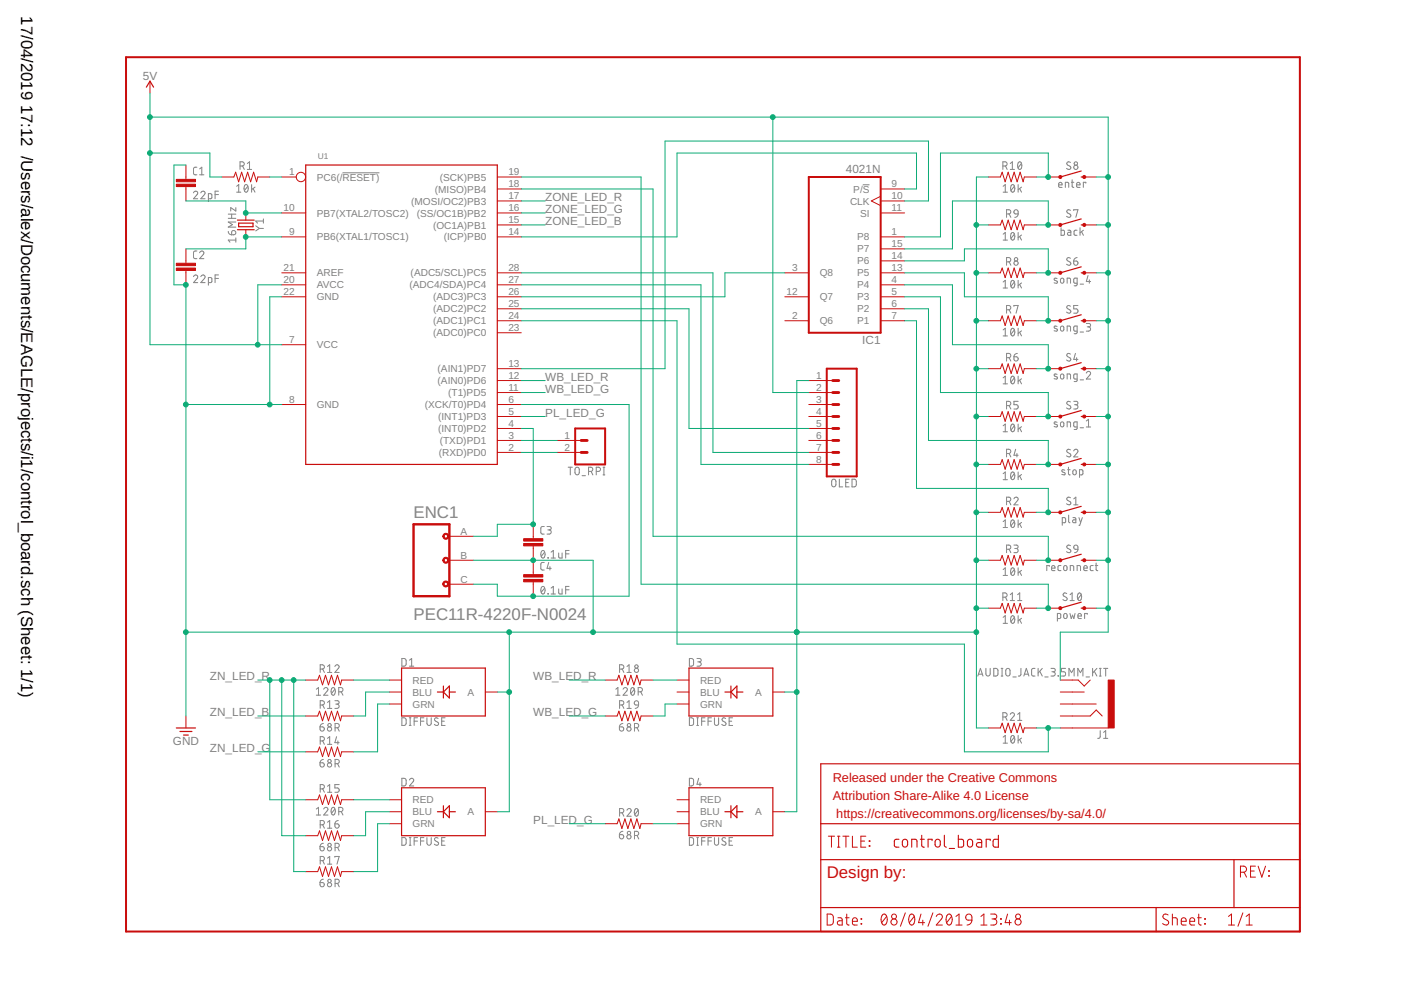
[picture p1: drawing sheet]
<svg xmlns="http://www.w3.org/2000/svg" width="297mm" height="210mm" viewBox="0 0 297 210" stroke-linecap="round" stroke-linejoin="round" font-family="sans-serif">
<defs><g id="words">
<g font-size="3.6" fill="#808080">
<text x="87.7" y="109.9">ENC1</text>
<text x="87.7" y="131.5">PEC11R-4220F-N0024</text>
</g>
<text font-size="3.6" fill="#c90d0c" x="175.3" y="186.1">Design by:</text>
<g font-size="3.5">
<text x="4.5" y="3.5" transform="rotate(90 4.5 3.5)">17/04/2019</text>
<text x="4.5" y="22.2" transform="rotate(90 4.5 22.2)">17:12 /Users/alex/Documents/EAGLE/projects/i1/control_board.sch (Sheet: 1/1)</text>
</g>
<g font-size="2.7" fill="#c90d0c">
<text x="176.6" y="165.8">Released under the Creative Commons</text>
<text x="176.6" y="169.6">Attribution Share-Alike 4.0 License</text>
<text x="177.3" y="173.4">https:/ creativecommons.org/licenses/by-sa/4.0/</text>
</g>
<g font-size="2.5" fill="#808080">
<text x="30.3" y="17">5V</text>
<text x="179.3" y="36.8">4021N</text>
<text x="115.6" y="42.6">ZONE_LED_R</text>
<text x="115.6" y="45.1">ZONE_LED_G</text>
<text x="115.6" y="47.7">ZONE_LED_B</text>
<text x="182.8" y="73">IC1</text>
<text x="115.6" y="80.7">WB_LED_R</text>
<text x="115.6" y="83.2">WB_LED_G</text>
<text x="115.6" y="88.3">PL_LED_G</text>
<text x="44.5" y="144.2">ZN_LED_R</text>
<text x="113.1" y="144.2">WB_LED_R</text>
<text x="44.5" y="151.8">ZN_LED_B</text>
<text x="113.1" y="151.8">WB_LED_G</text>
<text x="36.6" y="157.9">GND</text>
<text x="44.5" y="159.4">ZN_LED_G</text>
<text x="113.1" y="174.7">PL_LED_G</text>
</g>
<g font-size="2.1" fill="#808080">
<text x="61.3" y="37.2">1</text>
<text x="67.2" y="38.3">PC6(/RESET)</text>
<text x="92.2" y="40.8">(MISO)PB4</text>
<text x="93.2" y="38.3">(SCK)PB5</text>
<text x="107.8" y="37.2">19</text>
<text x="107.8" y="39.7">18</text>
<text x="180.9" y="40.8">P/S</text>
<text x="189" y="39.7">9</text>
<text x="60.1" y="44.8">10</text>
<text x="67.2" y="45.9">PB7(XTAL2/TOSC2)</text>
<text x="87.2" y="43.4">(MOSI/OC2)PB3</text>
<text x="88.4" y="45.9">(SS/OC1B)PB2</text>
<text x="107.8" y="42.3">17</text>
<text x="107.8" y="44.8">16</text>
<text x="107.8" y="47.3">15</text>
<text x="180.2" y="43.4">CLK</text>
<text x="182.4" y="45.9">SI</text>
<text x="189" y="42.3">10</text>
<text x="189" y="44.8">11</text>
<text x="61.3" y="49.9">9</text>
<text x="67.2" y="51">PB6(XTAL1/TOSC1)</text>
<text x="91.8" y="48.4">(OC1A)PB1</text>
<text x="94.1" y="51">(ICP)PB0</text>
<text x="107.8" y="49.9">14</text>
<text x="181.7" y="53.5">P7</text>
<text x="181.7" y="51">P8</text>
<text x="189" y="52.4">15</text>
<text x="189" y="49.9">1</text>
<text x="60.1" y="57.5">21</text>
<text x="67.2" y="58.6">AREF</text>
<text x="87.1" y="58.6">(ADC5/SCL)PC5</text>
<text x="107.8" y="57.5">28</text>
<text x="168" y="57.5">3</text>
<text x="173.8" y="58.6">Q8</text>
<text x="181.7" y="58.6">P5</text>
<text x="181.7" y="56.1">P6</text>
<text x="189" y="57.5">13</text>
<text x="189" y="54.9">14</text>
<text x="60.1" y="62.6">22</text>
<text x="60.1" y="60">20</text>
<text x="67.2" y="63.7">GND</text>
<text x="67.2" y="61.1">AVCC</text>
<text x="86.8" y="61.1">(ADC4/SDA)PC4</text>
<text x="91.8" y="63.7">(ADC3)PC3</text>
<text x="107.8" y="60">27</text>
<text x="107.8" y="62.6">26</text>
<text x="107.8" y="65.1">25</text>
<text x="166.8" y="62.6">12</text>
<text x="173.8" y="63.7">Q7</text>
<text x="181.7" y="63.7">P3</text>
<text x="181.7" y="61.1">P4</text>
<text x="189" y="65.1">6</text>
<text x="189" y="62.6">5</text>
<text x="189" y="60">4</text>
<text x="91.8" y="66.2">(ADC2)PC2</text>
<text x="91.8" y="68.8">(ADC1)PC1</text>
<text x="91.8" y="71.3">(ADC0)PC0</text>
<text x="107.8" y="67.6">24</text>
<text x="107.8" y="70.2">23</text>
<text x="168" y="67.6">2</text>
<text x="173.8" y="68.8">Q6</text>
<text x="181.7" y="68.8">P1</text>
<text x="181.7" y="66.2">P2</text>
<text x="189" y="67.6">7</text>
<text x="61.3" y="72.7">7</text>
<text x="67.2" y="73.8">VCC</text>
<text x="107.8" y="77.8">13</text>
<text x="92.8" y="78.9">(AIN1)PD7</text>
<text x="92.8" y="81.5">(AIN0)PD6</text>
<text x="95" y="84">(T1)PD5</text>
<text x="107.8" y="80.3">12</text>
<text x="107.8" y="82.9">11</text>
<text x="173" y="80.3">1</text>
<text x="173" y="82.9">2</text>
<text x="61.3" y="85.4">8</text>
<text x="67.2" y="86.5">GND</text>
<text x="90" y="86.5">(XCK/T0)PD4</text>
<text x="92.9" y="89.1">(INT1)PD3</text>
<text x="107.8" y="85.4">6</text>
<text x="107.8" y="88">5</text>
<text x="173" y="85.4">3</text>
<text x="173" y="88">4</text>
<text x="92.9" y="91.6">(INT0)PD2</text>
<text x="93.2" y="94.2">(TXD)PD1</text>
<text x="107.8" y="90.5">4</text>
<text x="107.8" y="93">3</text>
<text x="107.8" y="95.6">2</text>
<text x="119.7" y="93">1</text>
<text x="119.7" y="95.6">2</text>
<text x="173" y="90.5">5</text>
<text x="173" y="93">6</text>
<text x="173" y="95.6">7</text>
<text x="93" y="96.7">(RXD)PD0</text>
<text x="173" y="98.1">8</text>
<text x="97.6" y="113.4">A</text>
<text x="97.6" y="118.4">B</text>
<text x="97.6" y="123.5">C</text>
<text x="87.5" y="147.5">BLU</text>
<text x="87.5" y="144.9">RED</text>
<text x="99.2" y="147.5">A</text>
<text x="148.4" y="147.5">BLU</text>
<text x="148.4" y="144.9">RED</text>
<text x="160.1" y="147.5">A</text>
<text x="87.5" y="150">GRN</text>
<text x="148.4" y="150">GRN</text>
<text x="87.5" y="172.9">BLU</text>
<text x="87.5" y="170.3">RED</text>
<text x="99.2" y="172.9">A</text>
<text x="148.4" y="172.9">BLU</text>
<text x="148.4" y="170.3">RED</text>
<text x="160.1" y="172.9">A</text>
<text x="87.5" y="175.4">GRN</text>
<text x="148.4" y="175.4">GRN</text>
</g>
<text font-size="1.8" fill="#808080" x="67.4" y="33.7">U1</text>
</g></defs>
<g fill="none" stroke="#808080" stroke-width=".21">
<path d="M41.7 35.5h-.5l-.2 .3v1.1l.2 .1 .5 .1M42.3 37.1h.9M42.3 35.8l.5-.3v1.6M50.2 39.5l.4-.4v1.6M50.9 35.2h.4a.44 .44 0 0 0 .5-.4 .44 .44 0 0 0-.5-.5h-.4v1.6M51.4 35.2l.4 .7M51.9 39.2l.3-.1a.95 .95 0 0 1 0 1.6 1 1 0 0 1-.3-1.5zM52.4 34.7l.5-.4v1.6M52.4 35.9h.9M52.5 39.5l-.7 .9M53.3 39.1v1.6M53.7 40l.4 .7"/>
<path d="M54.1 39.7l-.8 .5M72.6 36.6h7.8M182.9 39.2h1.4M212.6 35.2h.5a.44 .44 0 0 0 .4-.4 .44 .44 0 0 0-.4-.5h-.5v1.6M212.7 39.5l.4-.4v1.6M213.2 35.2l.3 .7M214.2 35.9h.9M214.2 34.7l.4-.4v1.6M214.5 39.2l.2-.1a.93 .93 0 0 1 0 1.6 1.02 1.02 0 0 1-.2-1.5zM215.1 39.5l-.8 .9M215.9 39.1v1.6M215.9 34.4l.3-.1a.95 .95 0 0 1 0 1.6 1 1 0 0 1-.3-1.5z"/>
<path d="M216.2 40l.4 .7M216.6 34.7l-.8 .9M216.6 39.7l-.7 .5M224.5 39.2h.7a.38 .38 0 0 0-.3-.5 .38 .38 0 0 0-.4 .3v.7h.7M225.9 39.7v-1l.7 .1v.9M227 34.4a.42 .42 0 0 0-.6-.1 .42 .42 0 0 0-.1 .6l.6 .3a.38 .38 0 0 1 .1 .6 .38 .38 0 0 1-.5 .1l-.4-.2M227.1 38.7h.6M227.3 38.1v1.5l.4 .1M228.3 39.2h.7a.38 .38 0 0 0-.3-.5 .38 .38 0 0 0-.4 .3l.1 .7h.6M230.2 38.8v-.1h-.5v1M41 40.9a.44 .44 0 0 1 .7-.3 .44 .44 0 0 1 .1 .7l-.8 .8h.9M41 58.7a.44 .44 0 0 1 .7-.4 .44 .44 0 0 1 .1 .7l-.8 .9h.9"/>
<path d="M41.7 53.2l-.5 .1-.2 .3v1l.2 .2h.5M42.3 53.6a.45 .45 0 0 1 .7-.4 .45 .45 0 0 1 .1 .8l-.8 .8h.9M42.6 40.9a.45 .45 0 0 1 .6-.4 .45 .45 0 0 1 .2 .8l-.8 .8h.9M42.6 58.7a.45 .45 0 0 1 .6-.4 .45 .45 0 0 1 .2 .7l-.8 .9h.9M44.2 42.1l.7-.1v-.7l-.1-.2h-.6v1.6M44.2 59.9h.6l.1-.1v-.7l-.1-.2-.6-.1v1.7M45.6 41.3h.7M45.6 59h.7M46.3 40.5h-.7v1.6M46.3 58.3h-.7v1.6M48.4 49.1l.3 .6 .4 .1M48.4 46.3h1.6"/>
<path d="M48.4 45.4h1.6M49.1 45.4v.9M49.2 49a.46 .46 0 0 1 .8 .1 .46 .46 0 0 1-.4 .7h-.5zM50 50.9h-1.6l.4 .5M50 44v.7l-1.1-.7v.7M50 50.4v1M50 47.1h-1.6l.9 .5-.9 .6h1.6M50.2 40.7h.9M54.2 47.9l.8 .5M55 48.4l-.8 .6M55 48.4h.8M55.8 46.9h-1.6l.4 .4"/>
<path d="M55.8 46.4v.9M212.7 50.9h.9M212.7 40.7h.9M212.7 49.7l.4-.4v1.6M212.7 59.8l.4-.4v1.7M213.4 55.5h.5a.46 .46 0 0 0 .4-.4 .46 .46 0 0 0-.4-.5h-.5v1.6M213.4 45.4h.5a.44 .44 0 0 0 .4-.5 .44 .44 0 0 0-.4-.4h-.5v1.6M214 55.5l.3 .7M214 45.4l.3 .7M214.5 59.5l.2-.1a.95 .95 0 0 1 0 1.7 1.04 1.04 0 0 1-.2-1.6zM214.5 49.4l.2-.1a.93 .93 0 0 1 0 1.6 1.02 1.02 0 0 1-.2-1.5zM215.1 59.8l-.8 .9"/>
<path d="M215.1 49.7l-.8 .8M215.1 44.6l.3-.1 .3 .1 .2 .8-.8-.1-.1-.4zM215.9 45.4l-.3 .6-.5 .1M215.9 49.3v1.6M215.9 59.4v1.7M216.2 50.1l.4 .8M216.6 60l-.7 .5M216.6 49.8l-.7 .6M224.1 59.1l-.4-.1-.2 .2 .7 .5v.2l-.2 .1h-.5M224.9 59.1h.6l.1 .6a.36 .36 0 0 1-.4 .3 .36 .36 0 0 1-.4-.3zM225 48.3v1.6h.6l.1-.9-.2-.2h-.5M226.4 48.8h.5l.1 .3v.8h-.5l-.2-.2 .1-.3 .6-.1"/>
<path d="M227 54.8a.42 .42 0 0 0-.6-.2 .42 .42 0 0 0-.1 .6l.6 .4a.38 .38 0 0 1 .1 .5 .38 .38 0 0 1-.5 .1l-.4-.2M227 44.6a.42 .42 0 0 0-.6-.1 .42 .42 0 0 0-.1 .6l.6 .3a.38 .38 0 0 1 .1 .5 .38 .38 0 0 1-.5 .2l-.4-.2M227.7 55.4h.5a.45 .45 0 0 1 .4 .4 .45 .45 0 0 1-.5 .4 .45 .45 0 0 1-.4-.4zM227.7 44.6v-.1h.8l-.4 1.6M228.4 48.8h-.5l-.2 .3 .1 .7 .6 .1M228.4 54.6l-.6 .3-.1 .5M229 48.3v1.6M229.3 49.1l.4 .8M229.7 48.8l-.7 .6M230.7 58.4l-.4 1.3h.9M231 59.3v.7M212.7 70l.4-.4v1.6"/>
<path d="M212.7 71.2h.9M212.7 61.1h.9M213.4 75.8h.5a.46 .46 0 0 0 .4-.4 .46 .46 0 0 0-.4-.5h-.5v1.7M213.4 65.7h.5a.46 .46 0 0 0 .4-.5 .46 .46 0 0 0-.4-.4h-.5v1.6M214 75.8l.3 .8M214 65.7l.3 .7M214.5 79.9l.1-.1a.8 .8 0 0 1 .6 .5 .8 .8 0 0 1-.2 .9l-.3 .2a1.04 1.04 0 0 1-.2-1.5zM214.5 69.7l.2-.1a.95 .95 0 0 1 0 1.6 1.04 1.04 0 0 1-.2-1.5zM215 75.6h.5a.45 .45 0 0 1 .4 .5 .45 .45 0 0 1-.5 .5 .45 .45 0 0 1-.4-.5zM215 65v-.2h.9l-.5 1.6M215.1 70l-.8 .9M215.7 74.9l-.6 .3-.1 .4"/>
<path d="M215.9 69.6v1.6M215.9 79.8v1.6M216.2 70.5l.4 .7M216.2 60.3l.4 .8M216.6 70.1l-.7 .6M224.1 79.4l-.5-.1-.1 .2 .7 .5v.2l-.2 .2-.5-.1M224.1 69.2h-.5l-.1 .2 .7 .4v.3l-.2 .1-.5-.1M224.9 79.4h.6l.1 .6a.36 .36 0 0 1-.4 .4 .36 .36 0 0 1-.4-.4zM224.9 69.2h.6l.1 .6a.36 .36 0 0 1-.4 .4 .36 .36 0 0 1-.4-.4zM226.3 70.2v-1.1l.6 .2 .1 .9M226.3 60v-1l.6 .1 .1 .9M227 75.1l-.3-.1a.37 .37 0 0 0-.5 .1 .37 .37 0 0 0 .2 .5l.5 .3a.38 .38 0 0 1 .1 .5 .38 .38 0 0 1-.5 .1l-.4-.2"/>
<path d="M227 64.9l-.3-.1a.37 .37 0 0 0-.5 .1 .37 .37 0 0 0 .2 .5l.5 .3a.38 .38 0 0 1 .1 .5 .38 .38 0 0 1-.5 .2l-.4-.2M228 74.9l-.3 1.3h.8M228.3 75.8v.8M228.4 70.2h-.6l-.1-.2v-.6l.1-.2 .6-.1v1.4l-.2 .2-.5 .1M228.4 60h-.6l-.1-.1v-.7l.1-.2h.6v1.3l-.2 .3h-.5M228.5 64.8h-.8v.7h.5a.46 .46 0 0 1 .4 .4 .46 .46 0 0 1-.4 .5h-.5M229 70.4h.7M229 60.2h.7M230.3 79.1a.45 .45 0 0 1 .6-.3 .45 .45 0 0 1 .2 .7l-.8 .9h.9M230.3 68.6h.6a.36 .36 0 0 1 .3 .3 .36 .36 0 0 1-.3 .4h-.4M230.8 69.3a.46 .46 0 0 1 .4 .5 .46 .46 0 0 1-.4 .4h-.5M120.5 99.1h.9"/>
<path d="M120.9 99.1v1.6M122.1 99.2l.3-.1 .3 .1 .1 1a.46 .46 0 0 1-.4 .5 .46 .46 0 0 1-.5-.5zM124.8 99.9h.5a.44 .44 0 0 0 .4-.4 .44 .44 0 0 0-.4-.4h-.5v1.6M125.3 99.9l.4 .8M126.4 99.9h.5a.44 .44 0 0 0 .4-.4 .44 .44 0 0 0-.4-.4h-.5v1.6M127.9 99.1h.3M128 99.1v1.6M212.7 80.1l.4-.3v1.6M212.7 90.3l.4-.4v1.6M212.7 91.5h.9M212.7 81.4h.9M213.4 96.2h.5a.46 .46 0 0 0 .4-.5 .46 .46 0 0 0-.4-.5h-.5v1.7"/>
<path d="M213.4 86h.5a.46 .46 0 0 0 .4-.5 .46 .46 0 0 0-.4-.4h-.5v1.6M214 96.2l.3 .7M214 86l.3 .7M214.5 90l.1-.1a.8 .8 0 0 1 .6 .6 .8 .8 0 0 1-.2 .8l-.3 .2a1.04 1.04 0 0 1-.2-1.5zM215.1 90.3l-.8 .9M215.1 80.1l-.8 .9M215.3 95.2l-.3 1.3h.9M215.6 96.2v.7M215.9 85.1h-.9v.7h.5a.46 .46 0 0 1 .4 .5 .46 .46 0 0 1-.4 .4h-.5M215.9 89.9v1.6M216.2 90.8l.4 .7M216.2 80.6l.4 .8"/>
<path d="M216.6 90.5l-.7 .5M216.6 80.3l-.7 .5M224.1 89.5h-.5l-.1 .2 .7 .4v.3l-.2 .1-.5-.1M224.9 89.6h.6l.1 .6a.36 .36 0 0 1-.4 .3 .36 .36 0 0 1-.4-.3zM225.7 99.7l-.4-.1-.2 .2 .7 .5v.3l-.2 .1-.5-.1M226.3 90.5v-1l.6 .1 .1 .9M226.3 80.4v-1.1l.6 .1 .1 1M226.3 99.6h.6M226.5 99.1l.1 1.4 .3 .2M227 95.4l-.3-.1a.37 .37 0 0 0-.5 .1 .37 .37 0 0 0 .2 .5l.6 .5a.47 .47 0 0 1-.3 .5 .47 .47 0 0 1-.6-.3M227 85.2l-.3-.1a.37 .37 0 0 0-.5 .2 .37 .37 0 0 0 .2 .5l.5 .2a.38 .38 0 0 1 .1 .6 .38 .38 0 0 1-.5 .1l-.4-.2M227.6 99.7h.5l.1 .6a.36 .36 0 0 1-.4 .4 .36 .36 0 0 1-.3-.4z"/>
<path d="M227.7 95.6a.44 .44 0 0 1 .6-.3 .44 .44 0 0 1 .1 .7l-.7 .9h.8M227.7 85.1h.5a.36 .36 0 0 1 .3 .3 .36 .36 0 0 1-.3 .4h-.4M228.1 85.8a.46 .46 0 0 1 .4 .5 .46 .46 0 0 1-.4 .4h-.4M228.4 90.5h-.6l-.1-.1v-.9h.7l-.1 1.4-.6 .2M228.4 80.4l-.6-.1-.1-.1v-.8l.7-.1-.1 1.5-.6 .1M229 90.7h.7M229 80.5h.7M230.3 90.5h.9M230.3 89.3l.5-.4v1.6M114.9 116.8l.2-.1a.93 .93 0 0 1 0 1.6 .98 .98 0 0 1-.2-1.5zM115.4 111.6l-.5 .1-.2 .3v1l.2 .2h.5M115.4 119.3h-.5l-.2 .3v1l.2 .2 .5 .1"/>
<path d="M115.5 117.1l-.7 .9M116 111.6h.5a.36 .36 0 0 1 .4 .4 .36 .36 0 0 1-.4 .4h-.4M116.2 118.2l.1 .1zM116.3 119.3l-.3 1.2h.9M116.4 112.4a.44 .44 0 0 1 .5 .4 .44 .44 0 0 1-.5 .4h-.4M116.8 118.3h1M116.8 117.1l.5-.4v1.6M118.5 117.2v1l.2 .1h.5v-1.1M119.9 117.4h.8M120.7 116.7h-.8v1.6M123.4 100.9h.7M127.9 100.7h.3"/>
<path d="M176.5 101.7l.3-.1 .3 .1 .1 1.1a.46 .46 0 0 1-.4 .4 .46 .46 0 0 1-.5-.4zM178 101.6v1.6h.7M179.3 102.3h.5M180 101.6h-.7v1.6h.7M180.6 101.6h.7l.2 .3 .1 .9-.3 .4h-.7zM212.7 110.6l.4-.4v1.6M212.7 100.4l.4-.3v1.6M212.7 111.8h.9M212.7 101.7h.9M213.4 106.3h.5a.44 .44 0 0 0 .4-.4 .44 .44 0 0 0-.4-.5h-.5v1.6M213.4 116.5h.5a.44 .44 0 0 0 .4-.5 .44 .44 0 0 0-.4-.4h-.5v1.6M214 106.3l.3 .7"/>
<path d="M214 116.5l.3 .7M214.5 110.3l.2-.1a.93 .93 0 0 1 0 1.6 1.02 1.02 0 0 1-.2-1.5zM214.5 100.2l.2-.1a.95 .95 0 0 1 0 1.6 1.06 1.06 0 0 1-.2-1.5zM215 105.8a.44 .44 0 0 1 .6-.4 .44 .44 0 0 1 .1 .7l-.7 .9h.9M215 115.6h.5a.36 .36 0 0 1 .4 .3 .36 .36 0 0 1-.4 .4h-.4M215.1 110.6l-.8 .9M215.1 100.4l-.8 .9M215.4 116.3a.44 .44 0 0 1 .5 .4 .44 .44 0 0 1-.5 .5h-.4M215.9 100.1v1.6M215.9 110.2v1.6M216.2 111.1l.4 .7M216.2 100.9l.4 .8"/>
<path d="M216.6 110.8l-.7 .5M216.6 100.6l-.7 .6M224.9 119.9h-.4l-.2 .3 .1 .7 .5 .1M225.2 110.8h.6l.1-.1v-.7l-.1-.2-.6-.1v1.7M226.6 109.2v1.4l.3 .2M227 105.5a.42 .42 0 0 0-.6-.1 .42 .42 0 0 0-.1 .6l.7 .4a.42 .42 0 0 1-.1 .6 .42 .42 0 0 1-.6-.1l-.2-.1M227 115.7a.42 .42 0 0 0-.6-.1 .42 .42 0 0 0-.1 .6l.6 .3a.38 .38 0 0 1 .1 .5 .38 .38 0 0 1-.5 .2l-.4-.2M227.5 109.7l.4 .1 .2 .2v.8h-.5l-.2-.2 .1-.3 .6-.1M227.7 105.8l.4-.4v1.6M227.7 107h.8M227.8 115.7l.3-.1 .3 .1 .1 .8-.7-.1-.1-.4zM228.5 116.5l-.1 .4-.6 .3"/>
<path d="M228.8 109.7l.3 1.1M228.9 100.7h.5l.2-.2-.1-.9h-.6v1.6M229.5 109.7l-.6 1.7h-.1M231.8 119.9h-.5l-.2 .3 .1 .7 .6 .1M232.2 119.9h.6M232.4 119.4v1.3l.1 .2 .3 .1M85.2 139.6l.6 .1 .3 .2v.9l-.3 .4h-.6zM86.8 140l.5-.4v1.6M114.9 124.4l.2-.1a.93 .93 0 0 1 0 1.6 .98 .98 0 0 1-.2-1.5zM115.5 124.7l-.7 .9M116.2 125.9h.1zM116.6 120.1v.8"/>
<path d="M116.8 124.7l.5-.4v1.6M116.8 125.9h1M118.5 124.9v.9l.2 .1h.5v-1M119.9 125.1h.8M120.7 124.3h-.8v1.6M146.2 139.6l.6 .1 .2 .2v1.1l-.2 .2h-.6zM147.8 139.6h.5a.36 .36 0 0 1 .4 .4 .36 .36 0 0 1-.4 .3h-.4M212.6 126.6h.5a.46 .46 0 0 0 .4-.4 .46 .46 0 0 0-.4-.5h-.5v1.6M212.7 120.8l.4-.4v1.6M212.7 130.9l.4-.4v1.7M212.7 122h.9M212.7 132.2h.9"/>
<path d="M213.2 126.6l.3 .7M214.2 126.1l.4-.4v1.6M214.2 127.3h.9M214.5 120.5l.2-.1a.93 .93 0 0 1 0 1.6 1.02 1.02 0 0 1-.2-1.5zM214.5 130.7l.2-.2a.95 .95 0 0 1 0 1.7 1.02 1.02 0 0 1-.2-1.5zM215.1 120.8l-.8 .8M215.1 130.9l-.8 .9M215.8 127.3h.8M215.8 126.1l.4-.4v1.6M215.9 120.4v1.6M215.9 130.5v1.7M216.2 121.2l.4 .8"/>
<path d="M216.2 131.4l.4 .8M216.6 120.9l-.7 .6M216.6 131.1l-.7 .5M222.5 120.1v-.2h-.6v1.1M223 120.5h.7a.38 .38 0 0 0-.3-.6 .38 .38 0 0 0-.4 .4v.6l.7 .1M224.2 131.1h.5l.2-.1v-.7l-.1-.2h-.6v1.6M225.6 120h.5l.1 .6a.36 .36 0 0 1-.3 .4 .36 .36 0 0 1-.4-.4zM225.6 130.2h.6l.1 .6a.37 .37 0 0 1-.4 .3 .37 .37 0 0 1-.4-.3zM226.2 125.9l-.5-.2-.2 .1-.1 .3 .1 .2 .6 .4a.38 .38 0 0 1 .1 .5 .38 .38 0 0 1-.5 .1l-.4-.2M226.9 130.1l.2 1 .3-.7 .3 .7 .2-1M226.9 126.1l.4-.4v1.6M226.9 127.3h.9"/>
<path d="M226.9 121v-1.1l.7 .2 .1 .9M228.4 121v-1.1l.7 .2v.9M228.5 130.6h.8a.38 .38 0 0 0-.3-.5 .38 .38 0 0 0-.5 .3l.1 .7h.7M228.6 125.8l.3-.1a.97 .97 0 0 1 0 1.6 1 1 0 0 1-.3-1.5zM229.2 126.1l-.7 .9M229.8 120.5h.7a.38 .38 0 0 0-.2-.6 .38 .38 0 0 0-.5 .4l.1 .6 .6 .1M230.5 130.3v-.2h-.5v1M67.1 146.1l.4-.3v1.6M67.1 147.4h.9M67.8 154.1h.6a.45 .45 0 0 1 .4 .5 .45 .45 0 0 1-.5 .4 .45 .45 0 0 1-.5-.4zM67.9 141.9h.4a.46 .46 0 0 0 .5-.5 .46 .46 0 0 0-.5-.5h-.4v1.7M67.9 149.5h.4a.46 .46 0 0 0 .5-.5 .46 .46 0 0 0-.5-.4h-.4v1.6"/>
<path d="M67.9 157.1h.4a.46 .46 0 0 0 .5-.5 .46 .46 0 0 0-.5-.4h-.4v1.6M68.4 141.9l.4 .7M68.4 149.5l.4 .7M68.4 157.1l.4 .7M68.6 153.4l-.5 .1-.3 .6M68.6 146.1a.44 .44 0 0 1 .7-.3 .44 .44 0 0 1 .1 .7l-.8 .9h.9M69.4 141.3l.5-.4v1.7M69.4 148.9l.5-.3v1.6M69.4 156.5l.5-.3v1.6M69.4 142.6h.9M69.4 150.2h.9M69.4 157.8h.9"/>
<path d="M70.4 145.9l.2-.1a.95 .95 0 0 1 0 1.6 1 1 0 0 1-.2-1.5zM71 141.3a.44 .44 0 0 1 .6-.3 .44 .44 0 0 1 .2 .7l-.8 .9h.9M71 148.6h.6a.36 .36 0 0 1 .3 .3 .36 .36 0 0 1-.3 .4h-.4M71 146.1l-.7 .9M71 154.3h.5a.46 .46 0 0 0 .4-.5 .46 .46 0 0 0-.4-.4h-.5v1.6M71.4 156.2l-.4 1.3h.9M71.4 149.3a.46 .46 0 0 1 .5 .4 .46 .46 0 0 1-.5 .5h-.4M71.6 154.3l.3 .7M71.6 157.1v.7M71.8 146.7h.5a.46 .46 0 0 0 .4-.5 .46 .46 0 0 0-.4-.4h-.5v1.6M72.4 146.7l.3 .7M85.2 152.2h.6l.3 .3v.9l-.3 .4h-.6z"/>
<path d="M86.8 152.2h.4M86.8 153.8h.4M86.8 141.2h.9M87 152.2v1.6M87.8 152.9h.7M88.5 152.2h-.7v1.6M89.2 152.9h.7M89.9 152.2h-.7v1.6M90.5 152.2v1.2a.46 .46 0 0 0 .5 .4 .46 .46 0 0 0 .4-.4v-1.2M92.9 152.3l-.5-.1-.3 .3 .1 .3 .6 .3a.4 .4 0 0 1 .1 .6 .4 .4 0 0 1-.6 0l-.2-.1M93.6 152.9h.6M94.4 152.2h-.8v1.6h.8"/>
<path d="M130.6 147.4h.9M130.6 146.1l.4-.3v1.6M131.3 154.1h.6a.46 .46 0 0 1 .3 .5 .46 .46 0 0 1-.4 .4 .46 .46 0 0 1-.5-.4zM131.4 141.9h.4a.46 .46 0 0 0 .5-.5 .46 .46 0 0 0-.5-.5h-.4v1.7M131.4 149.5h.4a.46 .46 0 0 0 .5-.5 .46 .46 0 0 0-.5-.4h-.4v1.6M131.9 141.9l.4 .7M131.9 149.5l.4 .7M132.1 153.4l-.6 .3-.2 .4M132.1 146.1a.45 .45 0 0 1 .6-.3 .45 .45 0 0 1 .2 .7l-.8 .9h.9M132.9 142.6h.9M132.9 150.2h.9M132.9 141.3l.5-.4v1.7"/>
<path d="M132.9 148.9l.5-.3v1.6M133.9 145.9l.2-.1a.97 .97 0 0 1 0 1.6 1.02 1.02 0 0 1-.2-1.5zM134.5 146.1l-.7 .9M134.5 154.3h.5a.46 .46 0 0 0 .4-.5 .46 .46 0 0 0-.4-.4h-.5v1.6M134.6 148.7l.3-.1 .4 .1 .1 .8-.8-.1-.1-.4zM135.1 154.3l.3 .7M135.3 146.7h.4a.46 .46 0 0 0 .5-.5 .46 .46 0 0 0-.5-.4h-.4v1.6M135.4 149.5l-.1 .4-.6 .3M135.9 146.7l.3 .7M146.2 152.2h.6l.2 .3v1l-.2 .3h-.6zM147.7 152.2h.4M147.7 153.8h.4"/>
<path d="M147.9 152.2v1.6M148.2 140.3a.46 .46 0 0 1 .5 .5 .46 .46 0 0 1-.5 .4h-.4M148.8 152.9h.7M149.5 152.2h-.7v1.6M150.1 152.9h.7M150.8 152.2h-.7v1.6M151.5 152.2v1.2a.44 .44 0 0 0 .4 .4 .44 .44 0 0 0 .5-.4v-1.2M153.8 152.3l-.1-.1a.38 .38 0 0 0-.6 .1 .38 .38 0 0 0 .2 .6l.5 .2a.41 .41 0 0 1 0 .7 .41 .41 0 0 1-.6-.1l-.2-.1M154.6 152.9h.5M155.3 152.2h-.7v1.6h.7M207.3 143.3l.6-1.6 .5 1.6M207.5 142.9h.8"/>
<path d="M209 141.7v1.2a.46 .46 0 0 0 .5 .4 .46 .46 0 0 0 .4-.4v-1.2M210.7 141.7l.6 .1 .3 .2v1.1l-.3 .2h-.6zM212.3 141.7h.3M212.3 143.3h.3M212.5 141.7v1.6M212.6 152h.5a.46 .46 0 0 0 .4-.4 .46 .46 0 0 0-.4-.5h-.5v1.6M212.7 156.3l.4-.4v1.7M212.7 157.6h.9M213.2 152l.3 .7M213.4 141.9l.3-.2 .3 .2 .2 1a.46 .46 0 0 1-.5 .4 .46 .46 0 0 1-.5-.4zM214.2 151.5a.44 .44 0 0 1 .6-.4 .44 .44 0 0 1 .2 .7l-.8 .9h.9M214.5 156h.1a.8 .8 0 0 1 .6 .5 .8 .8 0 0 1-.2 .8l-.3 .3a1.04 1.04 0 0 1-.2-1.6z"/>
<path d="M214.7 143.5h.8M215.1 156.3l-.8 .9M215.8 151.5l.4-.4v1.6M215.8 152.7h.8M215.9 155.9v1.7M216.2 156.8l.4 .8M216.5 141.7l-.1 1.4-.5 .2M216.6 156.5l-.7 .5M217.1 143.3l.5-1.6 .6 1.6M217.2 142.9h.8M219.4 141.7l-.5 .1-.2 .3v1l.2 .2h.5M220.1 141.7v1.6"/>
<path d="M220.5 142.3l.5 1M221 141.7l-.9 1M221.5 143.5h.7M222.8 141.7h.6a.36 .36 0 0 1 .3 .4 .36 .36 0 0 1-.3 .3h-.4M223.3 142.4a.46 .46 0 0 1 .4 .5 .46 .46 0 0 1-.4 .4h-.5M224.3 143.3h.1zM225.9 141.7h-.9v.7h.6a.46 .46 0 0 1 .3 .5 .46 .46 0 0 1-.3 .4h-.6M226.6 143.3v-1.6l.6 .9 .5-.9v1.6M228.5 143.3v-1.6l.6 .9 .5-.9v1.6M230.3 143.5h.7M231.7 141.7v1.6M232 142.3l.6 1"/>
<path d="M232.6 141.7l-.9 1M233.1 141.7h.4M233.1 143.3h.4M233.3 154.9l-.1 1.4-.1 .2h-.4M233.3 141.7v1.6M234 141.7h.9M234 155.3l.4-.4v1.6M234 156.5h.9M234.4 141.7v1.6M67.1 171.5l.4-.3v1.6M67.1 172.8h.9M67.8 161.7h.6a.45 .45 0 0 1 .4 .5 .45 .45 0 0 1-.5 .4 .45 .45 0 0 1-.5-.4z"/>
<path d="M67.8 179.5h.6a.45 .45 0 0 1 .3 .5 .45 .45 0 0 1-.4 .4 .45 .45 0 0 1-.5-.4zM67.9 167.3h.4a.46 .46 0 0 0 .5-.5 .46 .46 0 0 0-.5-.5h-.4v1.7M67.9 174.9h.4a.46 .46 0 0 0 .5-.5 .46 .46 0 0 0-.5-.4h-.4v1.6M68.4 167.3l.4 .7M68.4 174.9l.4 .7M68.6 161l-.5 .2-.3 .5M68.6 178.8l-.5 .1-.3 .6M68.6 171.5a.44 .44 0 0 1 .7-.3 .44 .44 0 0 1 .1 .7l-.8 .9h.9M69.4 166.7l.5-.4v1.7M69.4 174.3l.5-.3v1.6M69.4 168h.9M69.4 175.6h.9"/>
<path d="M70.4 171.3l.1-.1a.8 .8 0 0 1 .7 .5 .8 .8 0 0 1-.2 .9l-.4 .2a1.01 1.01 0 0 1-.2-1.5zM71 174.7h.6a.45 .45 0 0 1 .3 .5 .45 .45 0 0 1-.5 .4 .45 .45 0 0 1-.4-.5zM71 171.5l-.7 .9M71 161.9h.5a.46 .46 0 0 0 .4-.4 .46 .46 0 0 0-.4-.5h-.5v1.6M71 179.7h.5a.44 .44 0 0 0 .4-.5 .44 .44 0 0 0-.4-.4h-.5v1.6M71.6 161.9l.3 .7M71.6 179.7l.3 .7M71.7 174l-.4 .1-.3 .6M71.8 172.1h.5a.46 .46 0 0 0 .4-.5 .46 .46 0 0 0-.4-.4h-.5v1.6M71.9 166.3h-.9v.8h.6a.46 .46 0 0 1 .3 .4 .46 .46 0 0 1-.3 .5h-.6M72.4 172.1l.3 .7M85.2 165l.6 .1 .3 .2v.9l-.3 .4h-.6z"/>
<path d="M85.2 177.6h.6l.3 .3v.9l-.3 .4h-.6zM86.8 177.6h.4M86.8 179.2h.4M86.8 165.4a.45 .45 0 0 1 .6-.4 .45 .45 0 0 1 .2 .7l-.8 .9h.9M87 177.6v1.6M87.8 178.3h.7M88.5 177.6h-.7v1.6M89.2 178.3h.7M89.9 177.6h-.7v1.6M90.5 177.6v1.2a.46 .46 0 0 0 .5 .4 .46 .46 0 0 0 .4-.4v-1.2M92.9 177.7a.41 .41 0 0 0-.6-.1 .41 .41 0 0 0-.1 .6l.6 .3a.37 .37 0 0 1 .1 .5 .37 .37 0 0 1-.5 .2l-.3-.2M93.6 178.3h.6"/>
<path d="M94.4 177.6h-.8v1.6h.8M131.3 177h.6a.46 .46 0 0 1 .3 .5 .46 .46 0 0 1-.4 .4 .46 .46 0 0 1-.5-.5zM131.4 172.3h.4a.46 .46 0 0 0 .5-.4 .46 .46 0 0 0-.5-.5h-.4v1.7M131.9 172.3l.4 .8M132.1 176.3l-.5 .1-.3 .6M132.9 171.8a.44 .44 0 0 1 .7-.4 .44 .44 0 0 1 .1 .7l-.8 1h.9M134.5 177.1h.5a.44 .44 0 0 0 .4-.4 .44 .44 0 0 0-.4-.4h-.5v1.6M134.7 171.5l.2-.1a.97 .97 0 0 1 0 1.7 1.03 1.03 0 0 1-.2-1.6zM135.1 177.1l.3 .8M135.3 171.8l-.7 .9M146.2 165l.6 .1 .2 .2v1.1l-.2 .2h-.6zM146.2 177.6h.6l.2 .3v1l-.2 .3h-.6z"/>
<path d="M147.7 177.6h.4M147.7 179.2h.4M147.9 177.6v1.6M148.1 165l-.3 1.3h.9M148.4 165.9v.7M148.8 178.3h.7M149.5 177.6h-.7v1.6M150.1 178.3h.7M150.8 177.6h-.7v1.6M151.5 177.6v1.2a.44 .44 0 0 0 .4 .4 .44 .44 0 0 0 .5-.4v-1.2M153.8 177.7a.41 .41 0 0 0-.6-.1 .41 .41 0 0 0 .1 .7l.5 .2a.41 .41 0 0 1 0 .7 .41 .41 0 0 1-.6-.1l-.2-.1M154.6 178.3h.5"/>
<path d="M155.3 177.6h-.7v1.6h.7M67.8 187.1h.6a.45 .45 0 0 1 .3 .5 .45 .45 0 0 1-.4 .4 .45 .45 0 0 1-.5-.4zM67.9 182.5h.4a.44 .44 0 0 0 .5-.5 .44 .44 0 0 0-.5-.4h-.4v1.6M68.4 182.5l.4 .7M68.6 186.4l-.5 .1-.3 .6M69.4 181.9l.5-.3v1.6M69.4 183.2h.9M71 181.8v-.2h.9l-.5 1.6M71 187.3h.5a.44 .44 0 0 0 .4-.4 .44 .44 0 0 0-.4-.5h-.5v1.6M71.6 187.3l.3 .7"/>
<circle cx="228.1" cy="35.5" r=".45"/>
<circle cx="228.1" cy="34.7" r=".36"/>
<circle cx="215.4" cy="55.8" r=".45"/>
<circle cx="215.4" cy="55" r=".36"/>
<circle cx="69.9" cy="153.8" r=".36"/>
<circle cx="69.9" cy="154.6" r=".46"/>
<circle cx="133.4" cy="154.6" r=".45"/>
<circle cx="133.4" cy="153.7" r=".36"/>
<circle cx="134.9" cy="142.1" r=".45"/>
<circle cx="134.9" cy="141.3" r=".36"/>
<circle cx="69.9" cy="161.4" r=".36"/>
<circle cx="69.9" cy="179.2" r=".36"/>
<circle cx="69.9" cy="162.2" r=".46"/>
<circle cx="69.9" cy="180" r=".45"/>
<circle cx="133.4" cy="176.6" r=".36"/>
<circle cx="133.4" cy="177.4" r=".45"/>
<circle cx="69.9" cy="186.8" r=".36"/>
<circle cx="69.9" cy="187.6" r=".46"/>
</g>
<path d="M26.7 12.1h248.9v185.4h-248.9zM171.5 37.5h15.2v33h-15.2zM175.3 78.2h6.3v22.8h-6.3zM121.9 90.8h6.4v7.7h-6.4z" fill="none" stroke="#c90d0c" stroke-width=".42"/>
<g fill="none" stroke="#c90d0c" stroke-width=".25">
<path d="M31 18.5l.8-1.3 .8 1.3M64.8 35h40.6v63.5h-40.6zM229.2 37.5h.7M229.2 36.3l-4.4 1.2M50.3 48.7h3.6M50.3 46.7h3.6M50.6 47.3h3v.8h-3zM229.2 57.8h.7M229.2 56.6l-4.4 1.2M229.2 47.7h.7M229.2 46.4l-4.4 1.3M229.2 78.2h.7"/>
<path d="M229.2 76.9l-4.4 1.3M229.2 68h.7M229.2 66.7l-4.4 1.3M229.2 98.5h.7M229.2 97.2l-4.4 1.3M229.2 88.3h.7M229.2 87l-4.4 1.3M229.2 108.6h.7M229.2 107.4l-4.4 1.2M229.2 118.8h.7M229.2 117.5l-4.4 1.3M229.2 128.9h.7"/>
<path d="M229.2 127.7l-4.4 1.2M37.4 154.3h4.1M38.1 155.1h2.6M38.9 155.9h1M85.1 141.6h17.8v10.2h-17.8zM92.7 146.7h1.3M94 146.7l1.3-1.2v2.5zM94 145.5v2.5M95.3 146.7h1.2M146.1 141.6h17.8v10.2h-17.8zM153.7 146.7h1.3M155 146.7l1.2-1.2v2.5z"/>
<path d="M155 145.5v2.5M156.2 146.7h1.3M85.1 167h17.8v10.2h-17.8zM92.7 172.1h1.3M94 172.1l1.3-1.3v2.6zM94 170.8v2.6M95.3 172.1h1.2M146.1 167h17.8v10.2h-17.8zM153.7 172.1h1.3M155 172.1l1.2-1.3v2.6zM155 170.8v2.6M156.2 172.1h1.3"/>
<path d="M174 161.9h101.6v35.6h-101.6zM174 174.6h101.6M174 182.3h101.6M174 192.4h101.6M245.1 192.4v5.1M261.6 182.3v10.1"/>
</g>
<g fill="none" stroke="#c90d0c" stroke-width=".21">
<path d="M31.8 17.2v2.5M39.4 35v3M39.4 39.6v3M47 37.5h2.6l.4-1 .6 2 .6-2 .7 2 .6-2 .6 2 .7-2 .6 2 .3-1h2.5M59.7 37.5h3.1M105.4 37.5h5.1M209.6 37.5h2.5l.4-1 .6 2 .6-2 .7 2 .6-2 .7 2 .6-2 .6 2 .3-1h2.5M222.3 37.5h2.5M229.9 37.5h2.5M39.4 52.8v3M39.4 57.3v3.1M52.1 45.1v1.6"/>
<path d="M52.1 48.7v1.5M59.7 45.1h5.1M59.7 50.2h5.1M59.7 57.8h5.1M105.4 45.1h5.1M105.4 50.2h5.1M105.4 57.8h5.1M105.4 40.1h5.1M105.4 42.6h5.1M105.4 47.7h5.1M166.4 57.8h5.1M186.7 45.1h5.1"/>
<path d="M186.7 50.2h5.1M186.7 57.8h5.1M186.7 40.1h5.1M186.7 42.6h5.1M186.7 55.3h5.1M186.7 52.8h5.1M186.7 41.6l-2 1 2 1M209.6 57.8h2.5l.4-1 .6 2.1 .6-2.1 .7 2.1 .6-2.1 .7 2.1 .6-2.1 .6 2.1 .3-1.1h2.5M209.6 47.7h2.5l.4-1 .6 2 .6-2 .7 2 .6-2 .7 2 .6-2 .6 2 .3-1h2.5M222.3 57.8h2.5M222.3 47.7h2.5M229.9 57.8h2.5"/>
<path d="M229.9 47.7h2.5M59.7 73.1h5.1M59.7 62.9h5.1M59.7 60.4h5.1M105.4 62.9h5.1M105.4 60.4h5.1M105.4 78.2h5.1M105.4 65.5h5.1M105.4 68h5.1M105.4 70.5h5.1M166.4 62.9h5.1M166.4 68h5.1"/>
<path d="M186.7 62.9h5.1M186.7 60.4h5.1M186.7 65.5h5.1M186.7 68h5.1M209.6 78.2h2.5l.4-1 .6 2 .6-2 .7 2 .6-2 .7 2 .6-2 .6 2 .3-1h2.5M209.6 68h2.5l.4-1 .6 2 .6-2 .7 2 .6-2 .7 2 .6-2 .6 2 .3-1h2.5M222.3 78.2h2.5M222.3 68h2.5M229.9 78.2h2.5M229.9 68h2.5M59.7 85.8h5.1M105.4 85.8h5.1"/>
<path d="M105.4 80.7h5.1M105.4 83.2h5.1M105.4 88.3h5.1M105.4 90.8h5.1M105.4 93.4h5.1M105.4 95.9h5.1M118.1 93.4h5.1M118.1 95.9h5.1M171.5 85.8h5.1M171.5 80.7h5.1M171.5 83.2h5.1M171.5 88.3h5.1"/>
<path d="M171.5 90.8h5.1M171.5 93.4h5.1M171.5 95.9h5.1M171.5 98.5h5.1M209.6 88.3h2.5l.4-1 .6 2 .6-2 .7 2 .6-2 .7 2 .6-2 .6 2 .3-1h2.5M209.6 98.5h2.5l.4-1 .6 2 .6-2 .7 2 .6-2 .7 2 .6-2 .6 2 .3-1h2.5M222.3 88.3h2.5M222.3 98.5h2.5M229.9 88.3h2.5M229.9 98.5h2.5M95.3 113.7h5.1M95.3 118.8h5.1"/>
<path d="M113.1 111.2v3M113.1 115.7v6.1M209.6 108.6h2.5l.4-1 .6 2 .6-2 .7 2 .6-2 .7 2 .6-2 .6 2 .3-1h2.5M209.6 118.8h2.5l.4-1 .6 2 .6-2 .7 2 .6-2 .7 2 .6-2 .6 2 .3-1h2.5M222.3 108.6h2.5M222.3 118.8h2.5M229.9 108.6h2.5M229.9 118.8h2.5M95.3 123.9h5.1M113.1 123.4v3M209.6 128.9h2.5l.4-1 .6 2.1 .6-2.1 .7 2.1 .6-2.1 .7 2.1 .6-2.1 .6 2.1 .3-1.1h2.5M222.3 128.9h2.5"/>
<path d="M229.9 128.9h2.5M39.4 151.8v2.5M64.8 144.2h2.6l.3-1 .7 2 .6-2 .6 2 .7-2 .6 2 .7-2 .6 2 .2-1h2.6M64.8 151.8h2.6l.3-1 .7 2 .6-2 .6 2 .7-2 .6 2 .7-2 .6 2 .2-1h2.6M64.8 159.4h2.6l.3-1 .7 2 .6-2 .6 2 .7-2 .6 2 .7-2 .6 2 .2-1h2.6M82.6 149.3h2.5M82.6 146.7h2.5M82.6 144.2h2.5M102.9 146.7h2.5M128.3 144.2h2.5l.4-1 .7 2 .6-2 .6 2 .7-2 .6 2 .6-2 .7 2 .2-1h2.6M128.3 151.8h2.5l.4-1 .7 2 .6-2 .6 2 .7-2 .6 2 .6-2 .7 2 .2-1h2.6M143.5 149.3h2.6"/>
<path d="M143.5 146.7h2.6M143.5 144.2h2.6M163.9 146.7h2.5M209.6 154.3h2.5l.4-1 .6 2 .6-2 .7 2 .6-2 .7 2 .6-2 .6 2 .3-1h2.5M224.8 149.3h7.6M224.8 146.7h5.1M224.8 144.2h3.8l1.3 1.3 1.2-1.3M224.8 151.8h6.3l1.3-1.3 1.3 1.3M224.8 154.3h10.2M64.8 169.6h2.6l.3-1 .7 2 .6-2 .6 2 .7-2 .6 2 .7-2 .6 2 .2-1h2.6M64.8 177.2h2.6l.3-1 .7 2 .6-2 .6 2 .7-2 .6 2 .7-2 .6 2 .2-1h2.6M82.6 174.6h2.5"/>
<path d="M82.6 172.1h2.5M82.6 169.6h2.5M102.9 172.1h2.5M128.3 174.6h2.5l.4-1 .7 2.1 .6-2.1 .6 2.1 .7-2.1 .6 2.1 .6-2.1 .7 2.1 .2-1.1h2.6M143.5 174.6h2.6M143.5 172.1h2.6M143.5 169.6h2.6M163.9 172.1h2.5M175.6 177.3h1.3M176.3 177.3v2.3M177.6 177.3h.5M177.6 179.6h.5"/>
<path d="M177.8 177.3v2.3M178.7 177.3h1.3M179.4 177.3v2.3M180.7 177.3v2.3h1.1M182.5 178.3h.8M183.6 177.3h-1.1v2.3h1.1M184.3 178.3l.1 .1zM184.3 179.3l.1 .1zM64.8 184.8h2.6l.3-1 .7 2 .6-2 .6 2 .7-2 .6 2 .7-2 .6 2 .2-1h2.6M175.4 193.8h.8l.4 .4v1.5l-.4 .4h-.8zM177.7 194.6h.6l.3 .4v1.1h-.6a.46 .46 0 0 1-.5-.4 .46 .46 0 0 1 .5-.5h.6M179.2 194.6h.8"/>
<path d="M179.5 193.8v2.1l.5 .2M180.7 195.3h1.1a.54 .54 0 0 0-.4-.7 .54 .54 0 0 0-.7 .5l.2 .9 .9 .1M182.6 194.8l.1 .1zM182.6 195.8l.1 .1zM187.1 194a.55 .55 0 0 1 .6-.1 .55 .55 0 0 1 .3 .5 1.32 1.32 0 0 1-.5 1.7 1.4 1.4 0 0 1-.4-2.1zM188 194.3l-1.1 1.3M191.9 193.5l-1 2.9M192.9 194a.62 .62 0 0 1 .8-.1 .62 .62 0 0 1 .2 .8 .99 .99 0 0 1-.7 1.4 1.68 1.68 0 0 1-.3-2.1zM193.8 194.3l-1 1.3M195.3 193.8l-.6 1.8h1.3M195.7 195.1v1M197.8 193.5l-1 2.9"/>
<path d="M198.5 194.3a.64 .64 0 0 1 .9-.5 .64 .64 0 0 1 .2 1l-1.1 1.3h1.3M200.9 194a.53 .53 0 0 1 .6-.1 .53 .53 0 0 1 .3 .5 1.34 1.34 0 0 1-.6 1.7 1.4 1.4 0 0 1-.3-2.1zM201.7 194.3l-1 1.3M202.7 196.1h1.3M202.7 194.3l.6-.5v2.3M204.9 194.1a.66 .66 0 0 1 .7-.3 .66 .66 0 0 1 .5 .6v.7h-.8a.64 .64 0 0 1-.4-1zM206.1 195.1l-.4 .7-.7 .3M208 196.1h1.3M208 194.3l.6-.5v2.3M210 193.8h.8a.52 .52 0 0 1 .5 .5 .52 .52 0 0 1-.5 .5h-.5M210.7 194.8a.65 .65 0 0 1 .7 .7 .65 .65 0 0 1-.7 .6h-.7M212.2 195.8l.1 .1z"/>
<path d="M212.2 194.8l.1 .1zM213.6 193.8l-.5 1.8h1.3M214 195.1v1M247.7 194a.58 .58 0 0 0-.9-.1 .58 .58 0 0 0 0 .9l.7 .4a.58 .58 0 0 1 .1 .8 .58 .58 0 0 1-.9 0l-.2-.2M248.6 194.6l.9 .1 .1 1.4M248.6 193.8v2.3M250.5 195.3h1a.54 .54 0 0 0-.4-.7 .54 .54 0 0 0-.6 .5l.1 .9 .9 .1M252.3 195.3h1a.54 .54 0 0 0-.4-.7 .54 .54 0 0 0-.6 .5l.1 .9 .9 .1M253.9 194.6h.8M254.2 193.8v1.9l.1 .3 .4 .1M255.4 195.8l.2 .1zM255.4 194.8l.2 .1z"/>
<path d="M260.5 196.1h1.3M260.5 194.3l.6-.5v2.3M263 184.9h.6a.65 .65 0 0 0 .7-.6 .65 .65 0 0 0-.7-.7h-.6v2.4M263.5 193.5l-1 2.9M263.8 184.9l.5 1.1M264.2 196.1h1.3M264.2 194.3l.7-.5v2.3M265.1 184.7h.8M266.2 183.6h-1.1v2.4h1.1M266.7 183.6l.8 2.4 .8-2.4M269 184.6l.1 .1zM269 185.7l.1 .1z"/>
<circle cx="63.8" cy="37.5" r=".99"/>
<circle cx="189.5" cy="194.3" r=".52"/>
<circle cx="189.5" cy="195.5" r=".65"/>
<circle cx="215.8" cy="194.3" r=".52"/>
<circle cx="215.8" cy="195.5" r=".65"/>
</g>
<g fill="none" stroke="#c90d0c" stroke-width=".23">
<path d="M190.6 177.9l-.7 .1-.3 .4v1l.3 .2h.7M191.4 178.1l.6-.2a.97 .97 0 0 1 .2 1.6l-.4 .1-.4-.2-.1-.4zM193.3 179.6v-1.7l1 .2 .1 1.5M195.1 177.9h.9M195.4 177.1v2.3l.6 .2M197.6 178.2v-.3h-.8v1.7M198.4 178.1l.5-.2a.99 .99 0 0 1 .2 1.6l-.4 .1-.4-.4zM200.2 177.1v2.3l.4 .2M201.3 179.9h1.1M203.2 177.1v2.5h.9l.2-.4v-1l-.2-.2-.9-.1M205.2 178.1l.6-.2a.99 .99 0 0 1 .1 1.6l-.3 .1-.5-.4zM207.2 177.9l.7 .1 .2 .4v1.2h-.6a.49 .49 0 0 1-.5-.5 .49 .49 0 0 1 .5-.5h.6"/>
<path d="M209.9 178.2v-.3h-.8v1.7M211.7 177.1v2.5h-.9l-.2-.4v-1l.2-.2 .9-.1"/>
</g>
<g fill="#c90d0c" stroke="#c90d0c" stroke-width=".21">
<path d="M37.4 39.1h4.1v.5h-4.1z"/>
<path d="M37.4 38h4.1v.5h-4.1z"/>
<path d="M37.4 56.8h4.1v.5h-4.1z"/>
<path d="M37.4 55.8h4.1v.5h-4.1z"/>
<path d="M111 115.2h4.1v.5h-4.1z"/>
<path d="M111 114.2h4.1v.5h-4.1z"/>
<path d="M111 122.9h4.1v.5h-4.1z"/>
<path d="M111 121.8h4.1v.5h-4.1z"/>
<path d="M235 144.2h1.2v10.1h-1.2z"/>
</g>
<g fill="#c90d0c" stroke="#c90d0c" stroke-width=".21">
<path d="M224.6 77.9h.4v.5h-.4z" fill-rule="evenodd"/>
<path d="M229.6 77.9h.5v.5h-.5z" fill-rule="evenodd"/>
<path d="M94.1 113.3a.64 .64 0 0 1 1 .1 .64 .64 0 0 1-.4 .9 .64 .64 0 0 1-.8-.6h.2a.38 .38 0 0 1 .5-.4 .38 .38 0 0 1 .2 .6 .38 .38 0 0 1-.6 0l-.1-.2h-.2z" fill-rule="evenodd"/>
<path d="M94.1 123.4a.63 .63 0 0 1 1 .1 .63 .63 0 0 1-.4 .9 .63 .63 0 0 1-.8-.6h.2a.38 .38 0 0 1 .6-.3 .38 .38 0 0 1 .1 .6 .38 .38 0 0 1-.6-.1l-.1-.2h-.2z" fill-rule="evenodd"/>
<path d="M94.1 118.3a.63 .63 0 0 1 1 .2 .63 .63 0 0 1-.4 .9 .63 .63 0 0 1-.8-.6h.2a.38 .38 0 0 1 .5-.4 .38 .38 0 0 1 .2 .6 .38 .38 0 0 1-.6-.1l-.1-.1h-.2z" fill-rule="evenodd"/>
<circle cx="224.8" cy="108.6" r=".32"/>
<circle cx="229.9" cy="108.6" r=".32"/>
<circle cx="224.8" cy="98.5" r=".32"/>
<circle cx="229.9" cy="98.5" r=".32"/>
<circle cx="224.8" cy="88.3" r=".32"/>
<circle cx="229.9" cy="88.3" r=".32"/>
<circle cx="224.8" cy="68" r=".33"/>
<circle cx="229.9" cy="68" r=".33"/>
<circle cx="224.8" cy="57.8" r=".33"/>
<circle cx="229.9" cy="57.8" r=".33"/>
<circle cx="224.8" cy="47.7" r=".33"/>
<circle cx="229.9" cy="47.7" r=".33"/>
<circle cx="224.8" cy="37.5" r=".33"/>
<circle cx="229.9" cy="37.5" r=".33"/>
<circle cx="224.8" cy="118.8" r=".33"/>
<circle cx="229.9" cy="118.8" r=".33"/>
<circle cx="224.8" cy="128.9" r=".33"/>
<circle cx="229.9" cy="128.9" r=".33"/>
</g>
<path d="M87.7 111.2h7.6v15.2h-7.6z" fill="none" stroke="#c90d0c" stroke-width=".51"/>
<path d="M123.2 93.4h1.3M123.2 95.9h1.3M176.6 85.8h1.2M176.6 83.2h1.2M176.6 80.7h1.2M176.6 90.8h1.2M176.6 88.3h1.2M176.6 93.4h1.2M176.6 95.9h1.2M176.6 98.5h1.2" fill="none" stroke="#c90d0c" stroke-width=".61"/>
<g fill="none" stroke="#0dab76" stroke-width=".21">
<path d="M31.8 19.7v53.4h27.9M31.8 32.4h12.7v5.1h2.5M31.8 24.8h203.2v109.2h-10.2v10.2M39.4 35h-2.5v25.4h2.5v91.4M57.2 37.5h2.5M110.5 37.5h25.4v86.4h86.4v5h-2.6M163.9 24.8v58.4h7.6M209.6 37.5h-2.6v116.8h2.6M219.7 37.5h2.6v-5.1h-22.9v17.8h-7.6M232.4 37.5h2.6M39.4 42.6h12.7v2.5h7.6M59.7 50.2h-7.6v2.6h-12.7"/>
<path d="M110.5 57.8h40.7v38.1h20.3M110.5 47.7h5.1M110.5 40.1h28v73.6h83.8v5.1h-2.6M110.5 45.1h5.1M110.5 42.6h5.1M166.4 57.8h-12.7v5.1h-43.2M191.8 40.1h2.5v-7.7h-50.8v17.8h-33M191.8 42.6h5.1v-12.7h-55.9v48.3h-30.5M191.8 57.8h12.7v5.1h17.8v5.1h-2.6M191.8 55.3h12.7v-2.5h17.8v5h-2.6M207 57.8h2.6M207 47.7h2.6"/>
<path d="M219.7 47.7h2.6v-5.1h-20.4v10.2h-10.1M232.4 57.8h2.6M232.4 47.7h2.6M59.7 60.4h-5v12.7M59.7 62.9h-2.5v22.9M110.5 60.4h38.1v38.1h22.9M110.5 68h33v68.6h61v22.8h17.8v-5.1M110.5 65.5h35.6v25.3h25.4M191.8 60.4h10.1v12.7h20.4v5.1h-2.6M191.8 68h2.5v35.5h28v5.1h-2.6M191.8 65.5h5.1v27.9h25.4v5.1h-2.6M191.8 62.9h7.6v20.3h22.9v5.1h-2.6"/>
<path d="M207 78.2h2.6M207 68h2.6M232.4 78.2h2.6M232.4 68h2.6M39.4 85.8h20.3M110.5 88.3h5.1M110.5 83.2h5.1M110.5 85.8h22.9v40.6h-28v-2.5h-5M110.5 80.7h5.1M110.5 93.4h7.6M110.5 90.8h2.6v20.4h-7.7v2.5h-5M110.5 95.9h7.6"/>
<path d="M171.5 80.7h-2.6v91.4h-2.5M207 98.5h2.6M207 88.3h2.6M232.4 98.5h2.6M232.4 88.3h2.6M100.4 118.8h25.4v15.2M207 108.6h2.6M207 118.8h2.6M232.4 108.6h2.6M232.4 118.8h2.6M39.4 134h167.6M108 134v38.1h-2.6"/>
<path d="M207 128.9h2.6M232.4 128.9h2.6M54.7 144.2h10.1M54.7 151.8h10.1M54.7 159.4h10.1M57.2 144.2v25.4h7.6M59.7 144.2v33h5.1M62.3 144.2v40.6h2.5M75 144.2h7.6M82.6 146.7h-5.1v5.1h-2.5M82.6 149.3h-2.5v10.1h-5.1M105.4 146.7h2.6"/>
<path d="M120.7 144.2h7.6M120.7 151.8h7.6M138.5 144.2h5M143.5 149.3h-2.5v2.5h-2.5M166.4 146.7h2.5M219.7 154.3h5.1M75 169.6h7.6M82.6 172.1h-5.1v5.1h-2.5M82.6 174.6h-2.5v10.2h-5.1M120.7 174.6h7.6M138.5 174.6h5"/>
</g>
<g fill="#0dab76" stroke="#0dab76" stroke-width=".21">
<circle cx="54.6" cy="73.1" r=".51"/>
<circle cx="31.8" cy="32.4" r=".51"/>
<circle cx="31.8" cy="24.8" r=".51"/>
<circle cx="234.9" cy="98.5" r=".51"/>
<circle cx="234.9" cy="88.3" r=".51"/>
<circle cx="234.9" cy="78.2" r=".51"/>
<circle cx="234.9" cy="68" r=".51"/>
<circle cx="234.9" cy="57.8" r=".51"/>
<circle cx="234.9" cy="47.7" r=".51"/>
<circle cx="234.9" cy="37.5" r=".51"/>
<circle cx="234.9" cy="108.6" r=".51"/>
<circle cx="234.9" cy="118.8" r=".51"/>
<circle cx="163.8" cy="24.8" r=".51"/>
<circle cx="234.9" cy="128.9" r=".51"/>
<circle cx="39.4" cy="85.8" r=".51"/>
<circle cx="39.4" cy="60.4" r=".51"/>
<circle cx="57.2" cy="85.8" r=".51"/>
<circle cx="39.4" cy="134" r=".51"/>
<circle cx="207" cy="98.5" r=".51"/>
<circle cx="207" cy="88.3" r=".51"/>
<circle cx="207" cy="78.2" r=".51"/>
<circle cx="207" cy="68" r=".51"/>
<circle cx="207" cy="57.8" r=".51"/>
<circle cx="207" cy="47.7" r=".51"/>
<circle cx="207" cy="108.6" r=".51"/>
<circle cx="207" cy="118.8" r=".51"/>
<circle cx="207" cy="128.9" r=".51"/>
<circle cx="108" cy="134" r=".51"/>
<circle cx="108" cy="146.7" r=".51"/>
<circle cx="168.9" cy="134" r=".51"/>
<circle cx="168.9" cy="146.7" r=".51"/>
<circle cx="113" cy="118.8" r=".51"/>
<circle cx="125.7" cy="134" r=".51"/>
<circle cx="207" cy="134" r=".51"/>
<circle cx="52.1" cy="45.1" r=".51"/>
<circle cx="52.1" cy="50.2" r=".51"/>
<circle cx="222.2" cy="108.6" r=".51"/>
<circle cx="222.2" cy="98.5" r=".51"/>
<circle cx="222.2" cy="88.3" r=".51"/>
<circle cx="222.2" cy="78.2" r=".51"/>
<circle cx="222.2" cy="68" r=".51"/>
<circle cx="222.2" cy="57.8" r=".51"/>
<circle cx="222.2" cy="47.7" r=".51"/>
<circle cx="222.2" cy="37.5" r=".51"/>
<circle cx="113" cy="111.2" r=".51"/>
<circle cx="113" cy="126.4" r=".51"/>
<circle cx="222.2" cy="118.8" r=".51"/>
<circle cx="222.2" cy="128.9" r=".51"/>
<circle cx="57.2" cy="144.2" r=".51"/>
<circle cx="59.7" cy="144.2" r=".51"/>
<circle cx="62.3" cy="144.2" r=".51"/>
<circle cx="222.2" cy="154.3" r=".51"/>
</g>
<use href="#words"/>
</svg>
